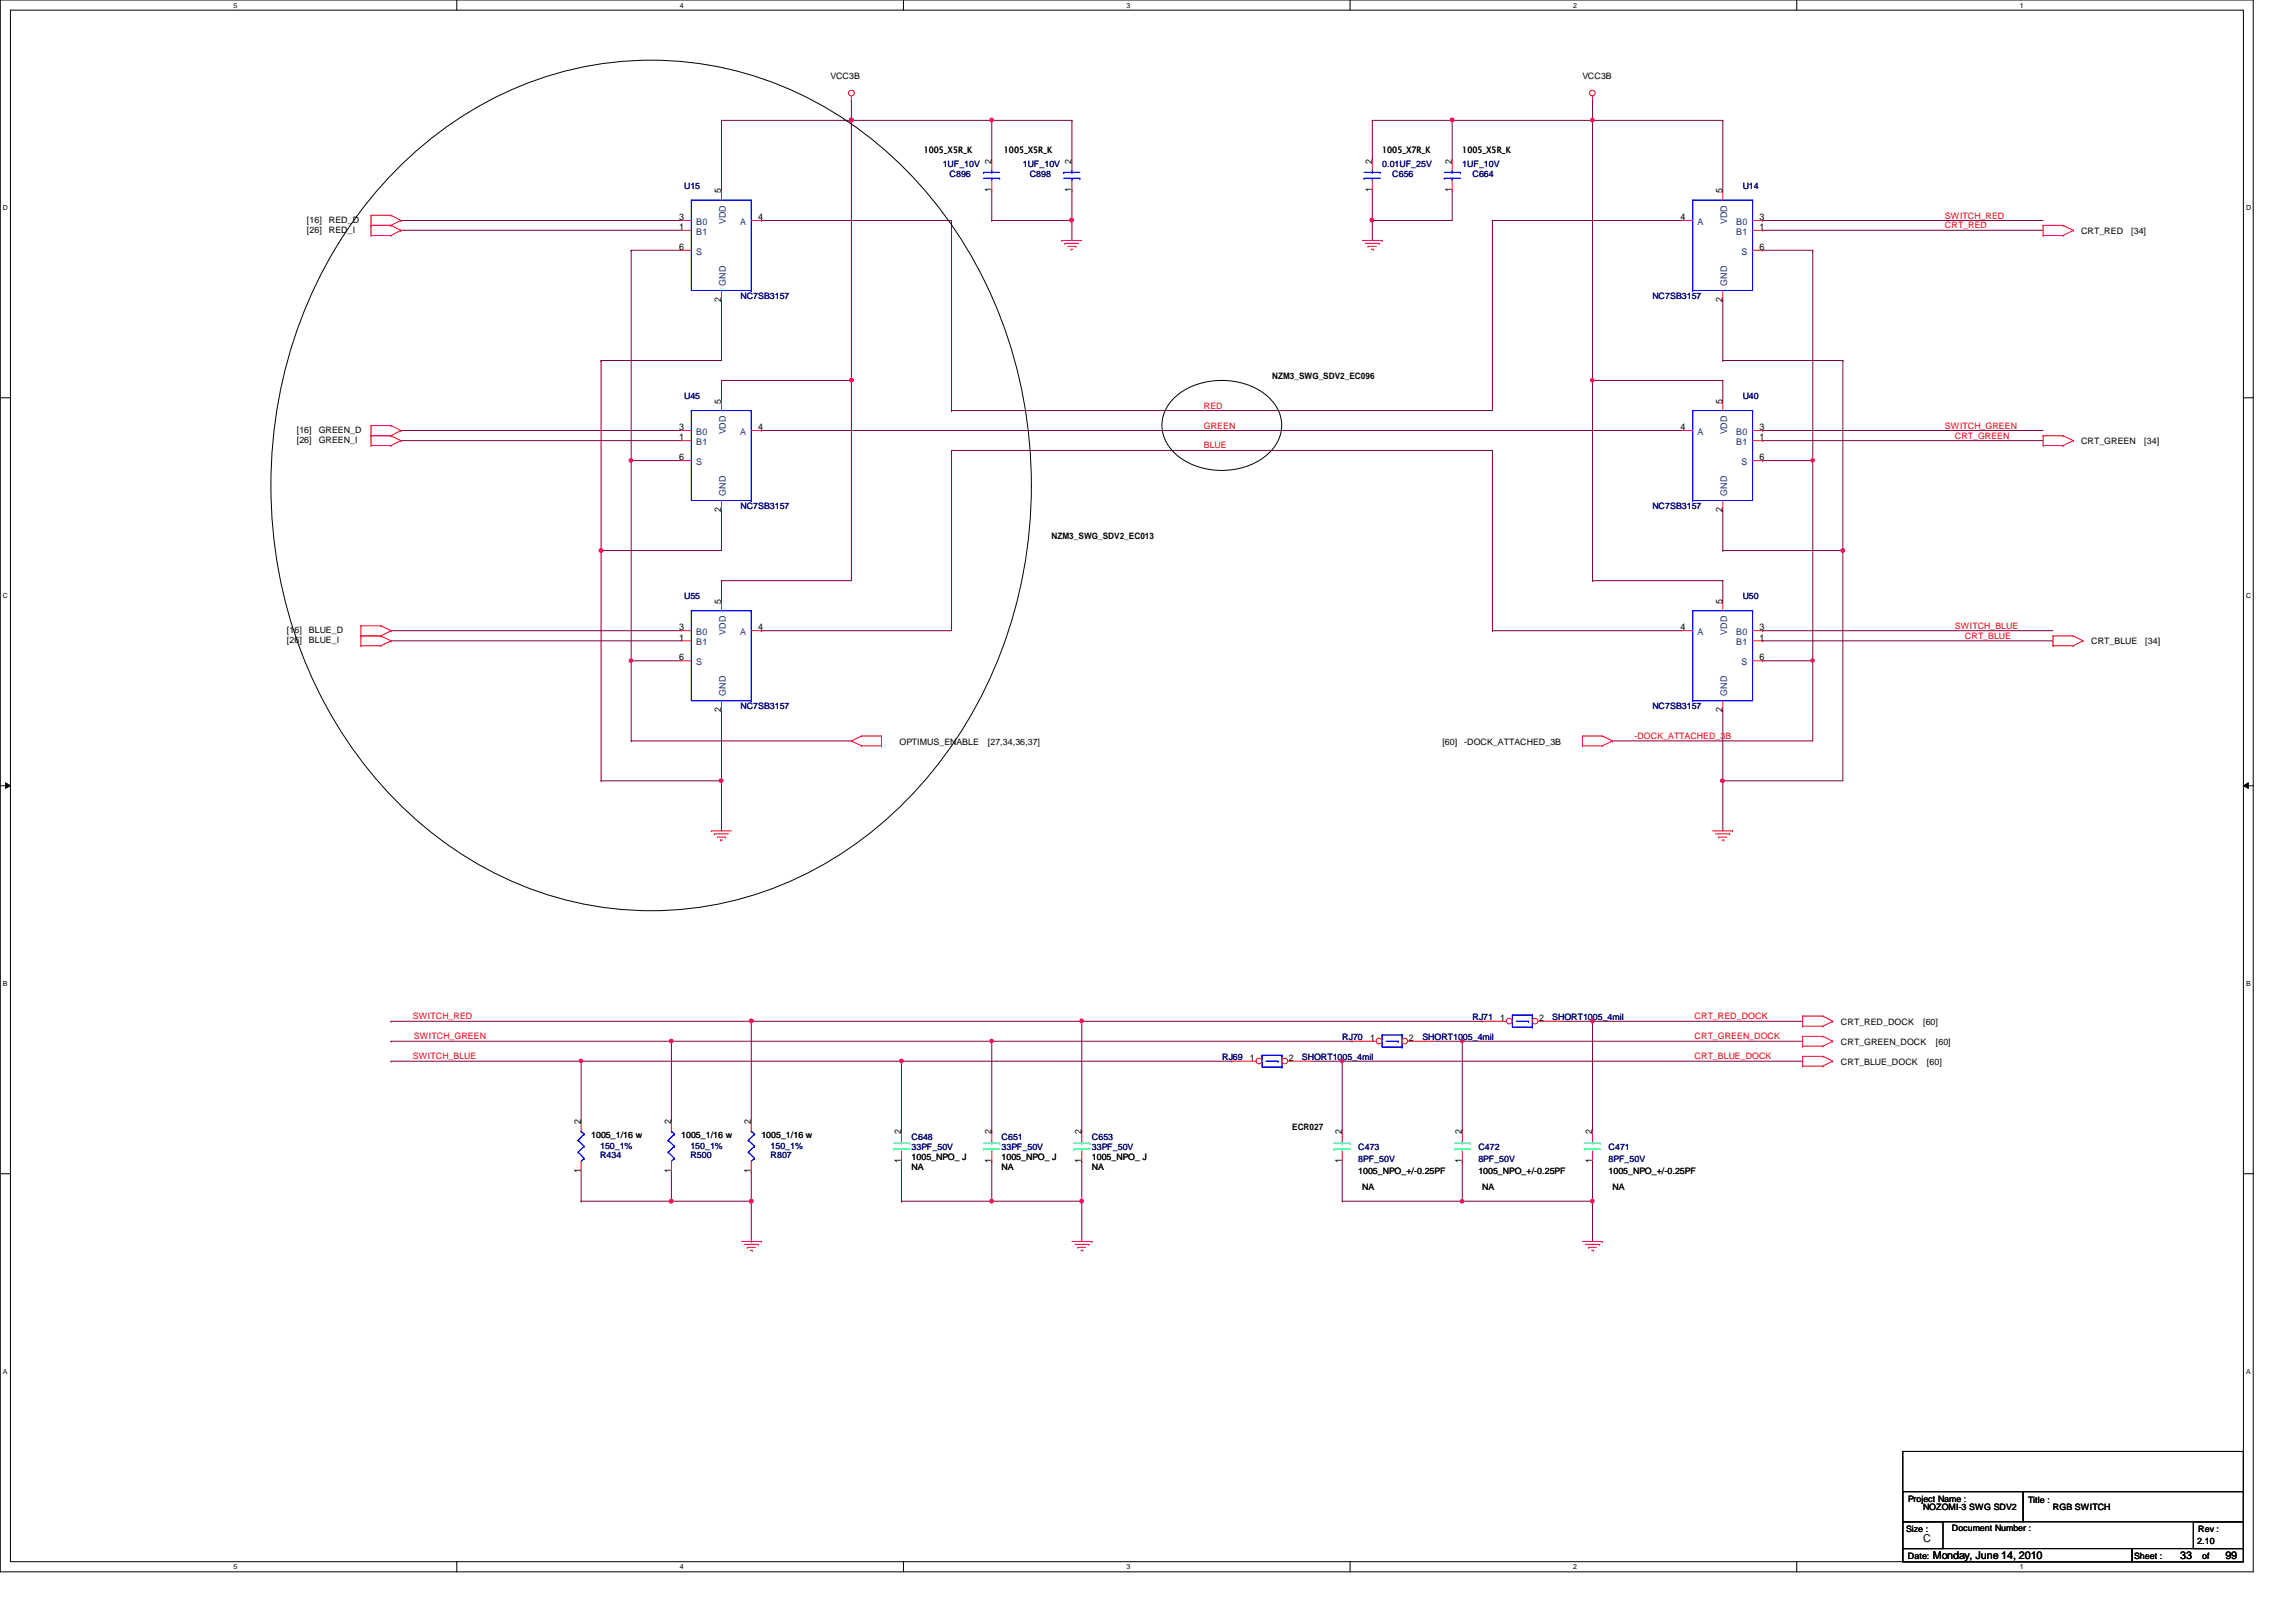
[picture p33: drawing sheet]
<svg xmlns="http://www.w3.org/2000/svg" width="297mm" height="210mm" viewBox="0 0 297 210" stroke-linecap="round" stroke-linejoin="round" font-family="sans-serif">
<defs><g id="words">
<g font-size="1.4">
<text x="248.8" y="199.5">C</text>
<text x="250.1" y="201.7">Monday, June 14, 2010</text>
<text x="282.1" y="201.7">33</text>
<text x="287.9" y="201.7">99</text>
</g>
<g font-size="1.2">
<text x="128.3" y="21.2" transform="rotate(-90 128.3 21.2)">2</text>
<text x="138.6" y="21.2" transform="rotate(-90 138.6 21.2)">2</text>
<text x="177.5" y="21.2" transform="rotate(-90 177.5 21.2)">2</text>
<text x="187.8" y="21.2" transform="rotate(-90 187.8 21.2)">2</text>
<text x="87.9" y="28.5">3</text>
<text x="87.9" y="29.8">1</text>
<text x="93.3" y="25" transform="rotate(-90 93.3 25)">5</text>
<text x="98.1" y="28.5">4</text>
<text x="128.3" y="24.8" transform="rotate(-90 128.3 24.8)">1</text>
<text x="138.6" y="24.8" transform="rotate(-90 138.6 24.8)">1</text>
<text x="177.5" y="24.8" transform="rotate(-90 177.5 24.8)">1</text>
<text x="187.8" y="24.8" transform="rotate(-90 187.8 24.8)">1</text>
<text x="217.4" y="28.5">4</text>
<text x="222.8" y="25" transform="rotate(-90 222.8 25)">5</text>
<text x="227.6" y="28.5">3</text>
<text x="227.6" y="29.8">1</text>
<text x="87.9" y="32.3">6</text>
<text x="227.6" y="32.3">6</text>
<text x="93.3" y="39.1" transform="rotate(-90 93.3 39.1)">2</text>
<text x="222.8" y="39.1" transform="rotate(-90 222.8 39.1)">2</text>
<text x="93.3" y="52.2" transform="rotate(-90 93.3 52.2)">5</text>
<text x="222.8" y="52.2" transform="rotate(-90 222.8 52.2)">5</text>
<text x="87.9" y="55.7">3</text>
<text x="87.9" y="57">1</text>
<text x="87.9" y="59.6">6</text>
<text x="98.1" y="55.7">4</text>
<text x="217.4" y="55.7">4</text>
<text x="227.6" y="55.7">3</text>
<text x="227.6" y="57">1</text>
<text x="227.6" y="59.6">6</text>
<text x="93.3" y="66.3" transform="rotate(-90 93.3 66.3)">2</text>
<text x="222.8" y="66.3" transform="rotate(-90 222.8 66.3)">2</text>
<text x="87.9" y="81.6">3</text>
<text x="87.9" y="82.9">1</text>
<text x="93.3" y="78.1" transform="rotate(-90 93.3 78.1)">5</text>
<text x="98.1" y="81.6">4</text>
<text x="217.4" y="81.6">4</text>
<text x="222.8" y="78.1" transform="rotate(-90 222.8 78.1)">5</text>
<text x="227.6" y="81.6">3</text>
<text x="227.6" y="82.9">1</text>
<text x="87.9" y="85.5">6</text>
<text x="227.6" y="85.5">6</text>
<text x="93.3" y="92.2" transform="rotate(-90 93.3 92.2)">2</text>
<text x="222.8" y="92.2" transform="rotate(-90 222.8 92.2)">2</text>
<text x="161.7" y="137.3">1</text>
<text x="166.7" y="137.3">2</text>
<text x="177.2" y="134.7">1</text>
<text x="182.3" y="134.7">2</text>
<text x="194.1" y="132.1">1</text>
<text x="199.1" y="132.1">2</text>
<text x="75.1" y="145.5" transform="rotate(-90 75.1 145.5)">2</text>
<text x="86.8" y="145.5" transform="rotate(-90 86.8 145.5)">2</text>
<text x="97.2" y="145.5" transform="rotate(-90 97.2 145.5)">2</text>
<text x="116.6" y="146.8" transform="rotate(-90 116.6 146.8)">2</text>
<text x="128.3" y="146.8" transform="rotate(-90 128.3 146.8)">2</text>
<text x="139.9" y="146.8" transform="rotate(-90 139.9 146.8)">2</text>
<text x="173.6" y="146.8" transform="rotate(-90 173.6 146.8)">2</text>
<text x="189.1" y="146.8" transform="rotate(-90 189.1 146.8)">2</text>
<text x="206" y="146.8" transform="rotate(-90 206 146.8)">2</text>
<text x="75.1" y="151.8" transform="rotate(-90 75.1 151.8)">1</text>
<text x="86.8" y="151.8" transform="rotate(-90 86.8 151.8)">1</text>
<text x="97.2" y="151.8" transform="rotate(-90 97.2 151.8)">1</text>
<text x="116.6" y="150.5" transform="rotate(-90 116.6 150.5)">1</text>
<text x="128.3" y="150.5" transform="rotate(-90 128.3 150.5)">1</text>
<text x="139.9" y="150.5" transform="rotate(-90 139.9 150.5)">1</text>
<text x="173.6" y="150.5" transform="rotate(-90 173.6 150.5)">1</text>
<text x="189.1" y="150.5" transform="rotate(-90 189.1 150.5)">1</text>
<text x="206" y="150.5" transform="rotate(-90 206 150.5)">1</text>
</g>
<g font-size="1.2" fill="#004080">
<text x="90.1" y="29.1">B0</text>
<text x="93.9" y="29" transform="rotate(-90 93.9 29)">VDD</text>
<text x="95.8" y="29.1">A</text>
<text x="219.6" y="29.1">A</text>
<text x="223.4" y="29" transform="rotate(-90 223.4 29)">VDD</text>
<text x="224.6" y="29.1">B0</text>
<text x="90.1" y="30.4">B1</text>
<text x="90.1" y="32.9">S</text>
<text x="224.6" y="30.4">B1</text>
<text x="225.3" y="32.9">S</text>
<text x="93.9" y="37" transform="rotate(-90 93.9 37)">GND</text>
<text x="223.4" y="37" transform="rotate(-90 223.4 37)">GND</text>
<text x="90.1" y="56.3">B0</text>
<text x="90.1" y="57.6">B1</text>
<text x="93.9" y="56.2" transform="rotate(-90 93.9 56.2)">VDD</text>
<text x="95.8" y="56.3">A</text>
<text x="219.6" y="56.3">A</text>
<text x="223.4" y="56.2" transform="rotate(-90 223.4 56.2)">VDD</text>
<text x="224.6" y="56.3">B0</text>
<text x="224.6" y="57.6">B1</text>
<text x="90.1" y="60.2">S</text>
<text x="93.9" y="64.1" transform="rotate(-90 93.9 64.1)">GND</text>
<text x="223.4" y="64.1" transform="rotate(-90 223.4 64.1)">GND</text>
<text x="225.3" y="60.2">S</text>
<text x="90.1" y="82.2">B0</text>
<text x="90.1" y="83.5">B1</text>
<text x="93.9" y="82.1" transform="rotate(-90 93.9 82.1)">VDD</text>
<text x="95.8" y="82.2">A</text>
<text x="219.6" y="82.2">A</text>
<text x="223.4" y="82.1" transform="rotate(-90 223.4 82.1)">VDD</text>
<text x="224.6" y="82.2">B0</text>
<text x="224.6" y="83.5">B1</text>
<text x="90.1" y="86.1">S</text>
<text x="225.3" y="86.1">S</text>
<text x="93.9" y="90" transform="rotate(-90 93.9 90)">GND</text>
<text x="223.4" y="90" transform="rotate(-90 223.4 90)">GND</text>
</g>
<g font-size="1.1">
<text x="107.4" y="10.2">VCC3B</text>
<text x="204.7" y="10.2">VCC3B</text>
<text x="119.5" y="19.9">1005_X5R_K</text>
<text x="129.9" y="19.9">1005_X5R_K</text>
<text x="178.8" y="19.9">1005_X7R_K</text>
<text x="189.2" y="19.9">1005_X5R_K</text>
<text x="39.7" y="28.8">[16]</text>
<text x="42.5" y="28.8">RED_D</text>
<text x="39.7" y="30.1">[26]</text>
<text x="42.5" y="30.1">RED_I</text>
<text x="269.2" y="30.3">CRT_RED</text>
<text x="275.7" y="30.3">[34]</text>
<text x="164.6" y="49">NZM3_SWG_SDV2_EC096</text>
<text x="38.4" y="56">[16]</text>
<text x="38.4" y="57.3">[26]</text>
<text x="41.2" y="56">GREEN_D</text>
<text x="41.2" y="57.3">GREEN_I</text>
<text x="269.2" y="57.5">CRT_GREEN</text>
<text x="277.4" y="57.5">[34]</text>
<text x="136.1" y="69.7">NZM3_SWG_SDV2_EC013</text>
<text x="37.1" y="82">[16]</text>
<text x="37.1" y="83.2">[26]</text>
<text x="40" y="82">BLUE_D</text>
<text x="40" y="83.2">BLUE_I</text>
<text x="270.5" y="83.4">CRT_BLUE</text>
<text x="277.5" y="83.4">[34]</text>
<text x="116.4" y="96.4">OPTIMUS_ENABLE</text>
<text x="127.8" y="96.4">[27,34,36,37]</text>
<text x="186.6" y="96.4">[60]</text>
<text x="189.4" y="96.4">-DOCK_ATTACHED_3B</text>
<text x="238.2" y="132.6">CRT_RED_DOCK</text>
<text x="238.2" y="135.2">CRT_GREEN_DOCK</text>
<text x="238.2" y="137.8">CRT_BLUE_DOCK</text>
<text x="248.8" y="132.6">[60]</text>
<text x="249.3" y="137.8">[60]</text>
<text x="250.4" y="135.2">[60]</text>
<text x="76.5" y="147.2">1005_1/16 w</text>
<text x="88.1" y="147.2">1005_1/16 w</text>
<text x="98.5" y="147.2">1005_1/16 w</text>
<text x="167.2" y="146.2">ECR027</text>
<text x="117.9" y="150.1">1005_NPO_ J</text>
<text x="117.9" y="151.4">NA</text>
<text x="129.6" y="150.1">1005_NPO_ J</text>
<text x="129.6" y="151.4">NA</text>
<text x="141.3" y="150.1">1005_NPO_ J</text>
<text x="141.3" y="151.4">NA</text>
<text x="175.7" y="151.9">1005_NPO_+/-0.25PF</text>
<text x="176.2" y="154">NA</text>
<text x="191.3" y="151.9">1005_NPO_+/-0.25PF</text>
<text x="191.8" y="154">NA</text>
<text x="208.1" y="151.9">1005_NPO_+/-0.25PF</text>
<text x="208.6" y="154">NA</text>
<text x="246.8" y="194.4">Project Name :</text>
<text x="248.8" y="195.4">NOZOMI-3 SWG SDV2</text>
<text x="262.4" y="194.5">Title :</text>
<text x="265.6" y="195.4">RGB SWITCH</text>
<text x="246.6" y="198.3">Size :</text>
<text x="246.8" y="201.8">Date:</text>
<text x="252.5" y="198.2">Document Number :</text>
<text x="276.1" y="201.8">Sheet :</text>
<text x="284.3" y="199.8">2.10</text>
<text x="284.4" y="198.3">Rev :</text>
<text x="284.9" y="201.8">of</text>
</g>
<g font-size="1.1" fill="#000080">
<text x="122" y="21.6">1UF_10V</text>
<text x="122.8" y="22.9">C896</text>
<text x="132.3" y="21.6">1UF_10V</text>
<text x="133.2" y="22.9">C898</text>
<text x="178.8" y="21.6">0.01UF_25V</text>
<text x="180.1" y="22.9">C656</text>
<text x="189.2" y="21.6">1UF_10V</text>
<text x="190.5" y="22.9">C664</text>
<text x="88.5" y="24.4">U15</text>
<text x="225.5" y="24.4">U14</text>
<text x="95.8" y="38.7">NC7SB3157</text>
<text x="213.8" y="38.7">NC7SB3157</text>
<text x="88.5" y="51.6">U45</text>
<text x="225.5" y="51.6">U40</text>
<text x="95.8" y="65.9">NC7SB3157</text>
<text x="213.8" y="65.9">NC7SB3157</text>
<text x="88.5" y="77.6">U55</text>
<text x="225.5" y="77.6">U50</text>
<text x="95.8" y="91.8">NC7SB3157</text>
<text x="213.8" y="91.8">NC7SB3157</text>
<text x="190.5" y="132">RJ71</text>
<text x="200.8" y="132">SHORT1005_4mil</text>
<text x="158.1" y="137.1">RJ69</text>
<text x="168.4" y="137.1">SHORT1005_4mil</text>
<text x="173.6" y="134.5">RJ70</text>
<text x="184" y="134.5">SHORT1005_4mil</text>
<text x="77.6" y="149.8">R434</text>
<text x="77.6" y="148.7">150_1%</text>
<text x="89.3" y="149.8">R500</text>
<text x="89.3" y="148.7">150_1%</text>
<text x="99.7" y="149.8">R807</text>
<text x="99.7" y="148.7">150_1%</text>
<text x="117.9" y="147.5">C648</text>
<text x="117.9" y="148.8">33PF_50V</text>
<text x="129.6" y="147.5">C651</text>
<text x="129.6" y="148.8">33PF_50V</text>
<text x="141.3" y="147.5">C653</text>
<text x="141.3" y="148.8">33PF_50V</text>
<text x="175.7" y="148.8">C473</text>
<text x="191.3" y="148.8">C472</text>
<text x="208.1" y="148.8">C471</text>
<text x="175.7" y="150.4">8PF_50V</text>
<text x="191.3" y="150.4">8PF_50V</text>
<text x="208.1" y="150.4">8PF_50V</text>
</g>
<g font-size="1.1" fill="#f00">
<text x="251.6" y="28.3">SWITCH_RED</text>
<text x="251.6" y="29.5">CRT_RED</text>
<text x="155.7" y="52.9">RED</text>
<text x="155.7" y="58">BLUE</text>
<text x="155.7" y="55.5">GREEN</text>
<text x="251.6" y="55.5">SWITCH_GREEN</text>
<text x="252.9" y="56.8">CRT_GREEN</text>
<text x="252.9" y="81.4">SWITCH_BLUE</text>
<text x="254.2" y="82.7">CRT_BLUE</text>
<text x="211.5" y="95.6">-DOCK_ATTACHED_3B</text>
<text x="53.4" y="131.9">SWITCH_RED</text>
<text x="219.2" y="131.9">CRT_RED_DOCK</text>
<text x="53.4" y="137.1">SWITCH_BLUE</text>
<text x="53.5" y="134.5">SWITCH_GREEN</text>
<text x="219.2" y="134.5">CRT_GREEN_DOCK</text>
<text x="219.2" y="137.1">CRT_BLUE_DOCK</text>
</g>
<g font-size=".9">
<text x="30.2" y="1">5</text>
<text x="88" y="1">4</text>
<text x="145.8" y="1">3</text>
<text x="203.5" y="1">2</text>
<text x="261.3" y="1">1</text>
<text x=".4" y="27.2">D</text>
<text x="290.6" y="27.2">D</text>
<text x=".4" y="77.3">C</text>
<text x="290.6" y="77.3">C</text>
<text x=".4" y="127.6">B</text>
<text x="290.6" y="127.6">B</text>
<text x=".4" y="177.8">A</text>
<text x="290.6" y="177.8">A</text>
<text x="30.2" y="203.1">5</text>
<text x="88" y="203.1">4</text>
<text x="145.8" y="203.1">3</text>
<text x="203.5" y="203.1">2</text>
<text x="261.3" y="203.1">1</text>
</g>
</g></defs>
<path d="M0 0h291.5v203.4h-291.5zM1.4 1.3h288.8v200.8h-288.8z" fill="none" stroke="#000" stroke-width=".13"/>
<g fill="#fff">
<path d="M30.2 .2h.5v1h-.5z"/>
<path d="M30.2 202.3h.5v1h-.5z"/>
</g>
<path d="M59.1 0v1.3M59.1 202.1v1.3" fill="none" stroke="#000" stroke-width=".13"/>
<g fill="#fff">
<path d="M88 .2h.5v1h-.5z"/>
<path d="M88 202.3h.5v1h-.5z"/>
</g>
<path d="M116.9 0v1.3M116.9 202.1v1.3" fill="none" stroke="#000" stroke-width=".13"/>
<g fill="#fff">
<path d="M145.8 .2h.5v1h-.5z"/>
<path d="M145.8 202.3h.5v1h-.5z"/>
</g>
<path d="M174.7 0v1.3M174.7 202.1v1.3" fill="none" stroke="#000" stroke-width=".13"/>
<g fill="#fff">
<path d="M203.5 .2h.5v1h-.5z"/>
<path d="M203.5 202.3h.5v1h-.5z"/>
</g>
<path d="M232.4 0v1.3M232.4 202.1v1.3" fill="none" stroke="#000" stroke-width=".13"/>
<g fill="#fff">
<path d="M261.3 .2h.5v1h-.5z"/>
<path d="M261.3 202.3h.5v1h-.5z"/>
<path d="M.4 26.4h.6v1h-.6z"/>
<path d="M290.6 26.4h.6v1h-.6z"/>
<path d="M.4 76.5h.6v1.1h-.6z"/>
<path d="M290.6 76.5h.6v1.1h-.6z"/>
</g>
<path d="M0 51.5h1.4M290.2 51.5h1.3" fill="none" stroke="#000" stroke-width=".13"/>
<g fill="#fff">
<path d="M.4 126.7h.6v1.1h-.6z"/>
<path d="M290.6 126.7h.6v1.1h-.6z"/>
</g>
<path d="M0 101.7h1.4M.7 101.3l.7 .4-.7 .3zM290.2 101.7l.7-.4v.7zM290.2 101.7h1.3" fill="none" stroke="#000" stroke-width=".13"/>
<path d="M.7 101.3l.7 .4-.7 .3zM290.2 101.7l.7-.4v.7z" fill="#000"/>
<g fill="#fff">
<path d="M.4 177h.5v1h-.5z"/>
<path d="M290.6 177h.5v1h-.5z"/>
</g>
<path d="M0 151.9h1.4M290.2 151.9h1.3" fill="none" stroke="#000" stroke-width=".13"/>
<path d="M206 15.6h.1M206 15.6v33.6M193.1 28.5h.1M193.1 28.5h24.6M193.1 28.5v24.6h-70M123.1 53.1h.1M123.1 58.3h.1M123.1 58.3h70M193.1 58.3h.1M193.1 58.3v23.3M193.1 81.6h.1M193.1 81.6h24.6" fill="none" stroke="#800040" stroke-width=".13"/>
<path d="M205.8 15.3h.2l.2 .1v.3l-.2 .1-.2-.1z" fill-rule="evenodd" fill="#f0f"/>
<path d="M205.8 15.3h.2l.2 .1v.3l-.2 .1-.2-.1z" fill="none" stroke="#f0f" stroke-width=".13"/>
<path d="M206 49.2h.1M206 49.2h16.9M206 49.2v25.9M222.9 49.2h.1M222.9 49.2v2.6M206 75.1h.1M206 75.1h16.9M222.9 75.1h.1M222.9 75.1v2.6" fill="none" stroke="#800040" stroke-width=".13"/>
<path d="M205.8 49h.4v.2v.2h-.2h-.2z" fill-rule="evenodd" fill="#f0f"/>
<path d="M205.8 49h.4v.2v.2h-.2h-.2z" fill="none" stroke="#f0f" stroke-width=".13"/>
<path d="M222.9 101h.1M222.9 101v6.5" fill="none" stroke="#800040" stroke-width=".13"/>
<circle cx="222.8" cy="101" r=".25" fill="#f0f"/>
<circle cx="222.8" cy="101" r=".25" fill="none" stroke="#f0f" stroke-width=".13"/>
<path d="M222.9 38.9h.1M222.9 38.9v7.8M222.9 46.7h.1M222.9 46.7h15.5M238.4 71.2h.1M238.4 71.2v29.8" fill="none" stroke="#800040" stroke-width=".13"/>
<path d="M238.2 71.1l.2-.1 .2 .1v.3l-.2 .1-.2-.1z" fill-rule="evenodd" fill="#f0f"/>
<path d="M238.2 71.1l.2-.1 .2 .1v.3l-.2 .1-.2-.1z" fill="none" stroke="#f0f" stroke-width=".13"/>
<g fill="none" stroke="#800040" stroke-width=".13">
<path d="M228 28.5h.1M228 29.8h.1M228 32.4h.1M228 28.5h36.3M228 29.8h36.3M228 32.4h6.5M234.5 32.4h.1M234.5 32.4v27.2h-6.5M228 57h.1M228 55.7h.1M228 59.6h.1M228 57h36.3"/>
<path d="M228 55.7h36.3M222.9 71.2h.1M222.9 66.1h.1M222.9 71.2h15.5M222.9 66.1v5.1M222.9 92h.1M222.9 92v9M228 82.9h.1M228 81.6h.1M228 82.9h37.6M228 81.6h37.6M234.5 85.5h.1"/>
<path d="M234.5 85.5v10.4M222.9 101h.1M222.9 101h15.5"/>
</g>
<path d="M234.3 85.3h.4v.2v.1l-.2 .1-.2-.1z" fill-rule="evenodd" fill="#f0f"/>
<path d="M234.3 85.3h.4v.2v.1l-.2 .1-.2-.1z" fill="none" stroke="#f0f" stroke-width=".13"/>
<path d="M187.9 15.6h.1M187.9 15.6h18.1M208.6 95.9h.1M208.6 95.9h25.9M228 85.5h.1M228 85.5h6.5" fill="none" stroke="#800040" stroke-width=".13"/>
<circle cx="187.9" cy="15.5" r=".26" fill="#f0f"/>
<circle cx="187.9" cy="15.5" r=".26" fill="none" stroke="#f0f" stroke-width=".13"/>
<path d="M177.5 15.6h.1M177.5 15.6v5.1M177.5 15.6h10.4M187.9 15.6h.1M187.9 15.6v5.1M206 13h.1M206 13v2.6M177.5 28.5h.1M177.5 28.5v2.6M187.9 24.6h.1M187.9 24.6v3.9h-10.4" fill="none" stroke="#800040" stroke-width=".13"/>
<circle cx="177.5" cy="28.5" r=".26" fill="#f0f"/>
<circle cx="177.5" cy="28.5" r=".26" fill="none" stroke="#f0f" stroke-width=".13"/>
<path d="M206 15.6h.1M206 15.6h16.9M222.9 15.6h.1M222.9 15.6v9M177.5 24.6h.1M177.5 24.6v3.9M234.5 59.6h.1M234.5 59.6v25.9" fill="none" stroke="#800040" stroke-width=".13"/>
<path d="M234.3 59.4h.4v.2v.1l-.2 .1-.2-.1z" fill-rule="evenodd" fill="#f0f"/>
<path d="M234.3 59.4h.4v.2v.1l-.2 .1-.2-.1z" fill="none" stroke="#f0f" stroke-width=".13"/>
<path d="M238.4 46.7h.1M238.4 46.7v24.5M50.6 132.2h.1M50.6 132.2h46.6" fill="none" stroke="#800040" stroke-width=".13"/>
<circle cx="97.2" cy="132.1" r=".26" fill="#f0f"/>
<circle cx="97.2" cy="132.1" r=".26" fill="none" stroke="#f0f" stroke-width=".13"/>
<path d="M50.6 134.7h.1M50.6 134.7h36.3" fill="none" stroke="#800040" stroke-width=".13"/>
<circle cx="86.8" cy="134.7" r=".25" fill="#f0f"/>
<circle cx="86.8" cy="134.7" r=".25" fill="none" stroke="#f0f" stroke-width=".13"/>
<path d="M50.6 137.3h.1M50.6 137.3h24.6v7.8M75.2 145.1h.1" fill="none" stroke="#800040" stroke-width=".13"/>
<path d="M75 137.1h.3l.1 .2-.1 .2h-.2h-.1z" fill-rule="evenodd" fill="#f0f"/>
<path d="M75 137.1h.3l.1 .2-.1 .2h-.2h-.1z" fill="none" stroke="#f0f" stroke-width=".13"/>
<path d="M75.2 137.3h.1M75.2 137.3h41.4M97.2 132.2v12.9M128.3 134.7h.1M128.3 134.7h-41.4v10.4M86.9 145.1h.1M97.2 145.1h.1" fill="none" stroke="#800040" stroke-width=".13"/>
<path d="M128.1 134.6h.3l.1 .1-.1 .2-.1 .1-.2-.1z" fill-rule="evenodd" fill="#f0f"/>
<path d="M128.1 134.6h.3l.1 .1-.1 .2-.1 .1-.2-.1z" fill="none" stroke="#f0f" stroke-width=".13"/>
<path d="M97.2 132.2h42.8M140 132.2h.1M75.2 155.4h.1M75.2 151.6v3.8M75.2 155.4h11.7M86.9 155.4h.1M86.9 151.6h.1M86.9 151.6v3.8" fill="none" stroke="#800040" stroke-width=".13"/>
<circle cx="86.8" cy="155.4" r=".26" fill="#f0f"/>
<circle cx="86.8" cy="155.4" r=".26" fill="none" stroke="#f0f" stroke-width=".13"/>
<path d="M86.9 155.4h10.3M97.2 155.4h.1M97.2 151.6h.1M97.2 151.6v3.8" fill="none" stroke="#800040" stroke-width=".13"/>
<circle cx="97.2" cy="155.4" r=".26" fill="#f0f"/>
<circle cx="97.2" cy="155.4" r=".26" fill="none" stroke="#f0f" stroke-width=".13"/>
<path d="M128.3 134.7v11.7M140 132.2v14.2M159.4 137.3h.1M159.4 137.3h-42.8v9.1M97.2 155.4v5.3M116.6 146.4h.1M128.3 146.4h.1M140 146.4h.1M97.2 160.7h.1" fill="none" stroke="#800040" stroke-width=".13"/>
<circle cx="116.6" cy="137.3" r=".25" fill="#f0f"/>
<circle cx="116.6" cy="137.3" r=".25" fill="none" stroke="#f0f" stroke-width=".13"/>
<path d="M140 132.2h51.8M191.8 132.2h.1" fill="none" stroke="#800040" stroke-width=".13"/>
<path d="M139.8 131.9h.1l.2 .1v.3l-.2 .1-.1-.1z" fill-rule="evenodd" fill="#f0f"/>
<path d="M139.8 131.9h.1l.2 .1v.3l-.2 .1-.1-.1z" fill="none" stroke="#f0f" stroke-width=".13"/>
<path d="M128.3 134.7h46.6M174.9 134.7h.1M116.6 155.4h.1M116.6 150.3v5.1M128.3 150.3h.1M128.3 150.3v5.1h-11.7" fill="none" stroke="#800040" stroke-width=".13"/>
<path d="M128.1 155.3l.2-.1 .2 .1-.1 .3-.1 .1-.2-.1z" fill-rule="evenodd" fill="#f0f"/>
<path d="M128.1 155.3l.2-.1 .2 .1-.1 .3-.1 .1-.2-.1z" fill="none" stroke="#f0f" stroke-width=".13"/>
<path d="M128.3 155.4h.1M140 150.3h.1M140 150.3v5.1h-11.7" fill="none" stroke="#800040" stroke-width=".13"/>
<path d="M139.8 155.3l.1-.1 .2 .1v.3l-.2 .1-.1-.1z" fill-rule="evenodd" fill="#f0f"/>
<path d="M139.8 155.3l.1-.1 .2 .1v.3l-.2 .1-.1-.1z" fill="none" stroke="#f0f" stroke-width=".13"/>
<path d="M169.8 137.3h3.8M173.6 137.3h.1M140 155.4h.1M140 155.4v5.3" fill="none" stroke="#800040" stroke-width=".13"/>
<path d="M173.5 137.1h.3l.1 .2-.1 .2h-.2h-.1z" fill-rule="evenodd" fill="#f0f"/>
<path d="M173.5 137.1h.3l.1 .2-.1 .2h-.2h-.1z" fill="none" stroke="#f0f" stroke-width=".13"/>
<g fill="none" stroke="#800040" stroke-width=".13">
<path d="M173.6 137.3v9.1M185.3 134.7h3.9M189.2 134.7h.1M189.2 134.7v11.7M202.1 132.2h3.9M206 132.2h.1M206 132.2v14.2M173.6 146.4h.1M173.6 155.4h.1M173.6 150.3v5.1M173.6 155.4h15.6M189.2 146.4h.1"/>
<path d="M189.2 155.4h.1M189.2 150.3h.1M189.2 150.3v5.1"/>
</g>
<path d="M189 155.3l.1-.1 .3 .1-.1 .3-.2 .1-.1-.1z" fill-rule="evenodd" fill="#f0f"/>
<path d="M189 155.3l.1-.1 .3 .1-.1 .3-.2 .1-.1-.1z" fill="none" stroke="#f0f" stroke-width=".13"/>
<path d="M206 150.3h.1M206 150.3v5.1" fill="none" stroke="#800040" stroke-width=".13"/>
<path d="M205.8 155.3l.2-.1 .2 .1v.3l-.2 .1-.2-.1z" fill-rule="evenodd" fill="#f0f"/>
<path d="M205.8 155.3l.2-.1 .2 .1v.3l-.2 .1-.2-.1z" fill="none" stroke="#f0f" stroke-width=".13"/>
<path d="M189.2 134.7h44M233.2 134.7h.1M189.2 155.4h16.8M206 155.4h.1M206 155.4v5.3" fill="none" stroke="#800040" stroke-width=".13"/>
<path d="M189 134.6h.3l.1 .1-.1 .2-.2 .1-.1-.1z" fill-rule="evenodd" fill="#f0f"/>
<path d="M189 134.6h.3l.1 .1-.1 .2-.2 .1-.1-.1z" fill="none" stroke="#f0f" stroke-width=".13"/>
<path d="M206 132.2h27.2M233.2 132.2h.1" fill="none" stroke="#800040" stroke-width=".13"/>
<path d="M205.8 131.9h.2l.2 .1v.3l-.2 .1-.2-.1z" fill-rule="evenodd" fill="#f0f"/>
<path d="M205.8 131.9h.2l.2 .1v.3l-.2 .1-.2-.1z" fill="none" stroke="#f0f" stroke-width=".13"/>
<path d="M123.1 28.5h.1M123.1 28.5v24.6M110.1 49.2h.1M110.1 49.2v25.9h-16.8M93.3 75.1h.1M93.3 75.1v2.6M173.6 137.3h59.6M233.2 137.3h.1" fill="none" stroke="#800040" stroke-width=".13"/>
<circle cx="110.2" cy="49.2" r=".25" fill="#f0f"/>
<circle cx="110.2" cy="49.2" r=".25" fill="none" stroke="#f0f" stroke-width=".13"/>
<path d="M51.9 29.8h.1M51.9 29.8h36.2M93.3 101h.1M93.3 101v6.5" fill="none" stroke="#800040" stroke-width=".13"/>
<circle cx="93.3" cy="101" r=".25" fill="#f0f"/>
<circle cx="93.3" cy="101" r=".25" fill="none" stroke="#f0f" stroke-width=".13"/>
<path d="M128.3 15.6h.1M128.3 15.6h10.4M51.9 57h.1M51.9 55.7h.1M51.9 55.7h36.2M51.9 57h36.2M98.5 55.7h.1M98.5 55.7h119.2" fill="none" stroke="#800040" stroke-width=".13"/>
<path d="M128.1 15.3h.2l.2 .1-.1 .3-.1 .1-.2-.1z" fill-rule="evenodd" fill="#f0f"/>
<path d="M128.1 15.3h.2l.2 .1-.1 .3-.1 .1-.2-.1z" fill="none" stroke="#f0f" stroke-width=".13"/>
<path d="M110.1 13h.1M110.1 13v2.6M81.7 59.6h.1M81.7 59.6v25.9M50.6 82.9h.1M50.6 81.6h.1M50.6 81.6h37.5M50.6 82.9h37.5M98.5 81.6h.1M98.5 81.6h24.6" fill="none" stroke="#800040" stroke-width=".13"/>
<path d="M81.5 59.4h.3l.1 .2-.1 .1-.2 .1-.1-.1z" fill-rule="evenodd" fill="#f0f"/>
<path d="M81.5 59.4h.3l.1 .2-.1 .1-.2 .1-.1-.1z" fill="none" stroke="#f0f" stroke-width=".13"/>
<g fill="none" stroke="#800040" stroke-width=".13">
<path d="M138.7 15.6h.1M138.7 15.6v5.1M81.7 32.4h.1M81.7 32.4h6.4M81.7 32.4v27.2M93.3 38.9h.1M93.3 38.9v7.8h-15.5M77.8 46.7h.1M77.8 46.7v54.3M81.7 59.6h.1M81.7 59.6h6.4M123.1 58.3h.1"/>
<path d="M123.1 58.3v23.3M77.8 71.2h.1"/>
</g>
<circle cx="77.8" cy="71.2" r=".26" fill="#f0f"/>
<circle cx="77.8" cy="71.2" r=".26" fill="none" stroke="#f0f" stroke-width=".13"/>
<path d="M128.3 15.6h.1M128.3 15.6v5.1M81.7 85.5h.1M81.7 85.5v10.4" fill="none" stroke="#800040" stroke-width=".13"/>
<path d="M81.5 85.3h.3l.1 .2-.1 .1-.2 .1-.1-.1z" fill-rule="evenodd" fill="#f0f"/>
<path d="M81.5 85.3h.3l.1 .2-.1 .1-.2 .1-.1-.1z" fill="none" stroke="#f0f" stroke-width=".13"/>
<g fill="none" stroke="#800040" stroke-width=".13">
<path d="M128.3 24.6h.1M128.3 28.5h.1M128.3 24.6v3.9M128.3 28.5h10.4M138.7 28.5h.1M138.7 28.5v2.6M77.8 71.2h.1M93.3 66.1h.1M93.3 66.1v5.1h-15.5M81.7 85.5h.1M81.7 85.5h6.4M93.3 92h.1"/>
<path d="M93.3 92v9h-15.5M77.8 101h.1"/>
</g>
<circle cx="138.6" cy="28.5" r=".26" fill="#f0f"/>
<circle cx="138.6" cy="28.5" r=".26" fill="none" stroke="#f0f" stroke-width=".13"/>
<path d="M93.3 15.6h.1M93.3 15.6h16.8M93.3 15.6v9M110.1 15.6h.1M110.1 15.6v33.6M51.9 28.5h.1M51.9 28.5h36.2M81.7 95.9h.1M81.7 95.9h28.4" fill="none" stroke="#800040" stroke-width=".13"/>
<circle cx="110.1" cy="15.5" r=".26" fill="#f0f"/>
<circle cx="110.1" cy="15.5" r=".26" fill="none" stroke="#f0f" stroke-width=".13"/>
<path d="M110.1 15.6h.1M110.1 15.6h18.2M98.5 28.5h.1M98.5 28.5h24.6M138.7 24.6h.1M138.7 24.6v3.9M93.3 49.2h.1M93.3 49.2h16.8M93.3 49.2v2.6" fill="none" stroke="#800040" stroke-width=".13"/>
<circle cx="110.1" cy="15.5" r=".26" fill="#f0f"/>
<circle cx="110.1" cy="15.5" r=".26" fill="none" stroke="#f0f" stroke-width=".13"/>
<g fill="none" stroke="#f00" stroke-width=".13">
<path d="M110.1 13h.1M110.1 12.4v.6M206 13h.1M206 12.4v.6M48 29.2h.1M48 27.9h.1M48 30.5h.1M48 29.2h2.6M48 30.5h2.6M48 27.9v2.6M48 27.9h2.6M50.6 29.2h.1"/>
<path d="M50.6 27.9h.1M50.6 30.5h.1M50.6 27.9l1.3 .6M50.6 29.2l1.3 .6M51.9 28.5h.1M51.9 29.8h.1M51.9 28.5l-1.3 .7M51.9 29.8l-1.3 .7M137.4 31.1h.1M137.4 31.1h2.6M137.7 31.5h.1M137.7 31.5h1.9"/>
<path d="M138.1 31.9h1.1M138.6 32.3h.1M138.6 32.3h.2M138.7 20.7v1.4M138.7 23.3v1.3M139.2 31.9h.1M176.2 31.1h2.6M176.6 31.5h1.8M177 31.9h.1M177 31.9h1.1M177.4 32.3h.3M177.5 20.7v1.4"/>
<path d="M177.5 23.3v1.3M177.7 32.3h.1M178.4 31.5h.1M178.8 31.1h.1M187.9 20.7v1.4M187.9 23.3v1.3M264.3 29.2h.1M264.3 30.5h.1M264.3 29.2h2.6M264.3 29.2v1.3M264.3 30.5h2.6M266.9 29.2h.1"/>
<path d="M266.9 30.5h.1M266.9 29.2l1.3 .6M268.2 29.8h.1M268.2 29.8l-1.3 .7M48 56.4h.1M48 55.1h.1M48 57.7h.1M48 56.4h2.6M48 57.7h2.6M48 55.1v2.6M48 55.1h2.6M50.6 56.4h.1"/>
<path d="M50.6 55.1h.1M50.6 57.7h.1M50.6 55.1l1.3 .6M50.6 56.4l1.3 .6M51.9 55.7h.1M51.9 57h.1M51.9 55.7l-1.3 .7M51.9 57l-1.3 .7M264.3 56.4h.1M264.3 57.7h.1M264.3 56.4v1.3M264.3 56.4h2.6"/>
<path d="M264.3 57.7h2.6M266.9 56.4h.1M266.9 57.7h.1M266.9 56.4l1.3 .6M268.2 57h.1M268.2 57l-1.3 .7M222.9 77.7v1.3M46.7 82.3h.1M46.7 81h.1M46.7 83.6h.1M46.7 82.3h2.6M46.7 83.6h2.6"/>
<path d="M46.7 81v2.6M46.7 81h2.6M49.3 82.3h.1M49.3 81h.1M49.3 83.6h.1M49.3 81l1.3 .6M49.3 82.3l1.3 .6M50.6 81.6h.1M50.6 82.9h.1M50.6 81.6l-1.3 .7M50.6 82.9l-1.3 .7M110.1 95.9h.1"/>
<path d="M110.1 95.9l1.4 .6M111.5 95.2h.1M111.5 96.5h.1M111.5 95.2h2.5M111.5 96.5h2.5M111.5 95.2l-1.4 .7M114 95.2h.1M114 96.5h.1M114 95.2v1.3M204.7 95.2h.1M204.7 96.5h.1M204.7 95.2h2.6"/>
<path d="M204.7 95.2v1.3M204.7 96.5h2.6M207.3 95.2h.1M207.3 96.5h.1M207.3 95.2l1.3 .7M208.6 95.9h.1M208.6 95.9l-1.3 .6M217.7 81.6h1.3M222.9 90.7v1.3M226.7 81.6h1.3M226.7 82.9h1.3M226.7 85.5h1.3"/>
<path d="M265.6 82.3h.1M265.6 83.6h.1M265.6 82.3h2.6M265.6 82.3v1.3M265.6 83.6h2.6M268.2 82.3h.1M268.2 83.6h.1M268.2 82.3l1.3 .6M269.5 82.9h.1M269.5 82.9l-1.3 .7M92 107.5h.1M92 107.5h2.6"/>
<path d="M92.4 107.9h.1M92.4 107.9h1.8M92.8 108.3h1M93.2 108.7h.1M93.2 108.7h.3M93.8 108.3h.1M221.6 107.5h2.6M222 107.9h1.8M222.3 108.3h.1M222.3 108.3h1.1M222.8 108.7h.2M223 108.7h.1"/>
<path d="M223.8 107.9h.1M224.2 107.5h.1M233.2 131.5h.1M233.2 132.8h.1M233.2 134.1h.1M233.2 135.4h.1M233.2 136.7h.1M233.2 138h.1M233.2 131.5h2.6M233.2 131.5v1.3M233.2 134.1v1.3M233.2 136.7v1.3"/>
<path d="M233.2 132.8h2.6M233.2 134.1h2.6M233.2 135.4h2.6M233.2 136.7h2.6M233.2 138h2.6M235.8 131.5h.1M235.8 132.8h.1M235.8 134.1h.1M235.8 135.4h.1M235.8 136.7h.1M235.8 138h.1M235.8 131.5l1.3 .7"/>
<path d="M235.8 134.1l1.3 .6M235.8 136.7l1.3 .6M237.1 132.2h.1M237.1 134.7h.1M237.1 137.3h.1M237.1 132.2l-1.3 .6M237.1 134.7l-1.3 .7M237.1 137.3l-1.3 .7M95.9 160.7h2.6M96.3 161h1.8M96.7 161.4h.1M96.7 161.4h1"/>
<path d="M97.1 161.8h.2M97.3 161.8h.1M98.1 161h.1M98.5 160.7h.1M138.7 160.7h2.6M139.1 161h1.8M139.4 161.4h.1M139.4 161.4h1.1M139.8 161.8h.3M140.1 161.8h.1M140.9 161h.1M141.3 160.7h.1"/>
<path d="M204.7 160.7h2.6M205.1 161h1.8M205.5 161.4h.1M205.5 161.4h1M205.9 161.8h.3M206.2 161.8h.1M206.9 161h.1M207.3 160.7h.1"/>
<circle cx="110.2" cy="12" r=".37"/>
<circle cx="206" cy="12" r=".37"/>
</g>
<path d="M51.7 21.5a45.8 45.8 0 0 1 39.2-13.2 47.7 47.7 0 0 1 30.3 18.2 59.7 59.7 0 0 1 10.5 50.9 54.8 54.8 0 0 1-22.6 32.9 44.8 44.8 0 0 1-52.4-1.9 55.8 55.8 0 0 1-20.7-34.5 59.7 59.7 0 0 1 11.3-47.4l2.2-2.6zM151.6 51.9a9.1 9.1 0 0 1 8.7-2.4 6.7 6.7 0 0 1 5.4 4.7 5.1 5.1 0 0 1-2.5 5.2 9.6 9.6 0 0 1-11-.5 4.8 4.8 0 0 1-.6-7zM246.2 196.9h5.2v3.5h-5.2zM246.2 193h15.5v3.9h-15.5zM246.2 187.8h44v14.3h-44zM261.7 193h28.5v3.9h-28.5zM283.8 196.9h6.4v3.5h-6.4zM246.2 200.4h29.6v1.7h-29.6zM275.8 200.4h14.4v1.7h-14.4z" fill="none" stroke="#000" stroke-width=".13"/>
<g fill="none" stroke="#00f" stroke-width=".13">
<path d="M137.6 22.3h.1M137.6 22.3h2.1M137.6 23.1h2.1M138.7 23.1h.1M138.7 22.3h.1M138.7 22.1v.2M138.7 23.1v.2M139.7 23.1h.1M176.5 23.1h.1M176.5 22.3h2.1M176.5 23.1h2.1M177.5 23.1h.1"/>
<path d="M177.5 22.3h.1M177.5 22.1v.2M177.5 23.1v.2M178.6 22.3h.1M186.9 23.1h.1M186.9 22.3h2M186.9 23.1h2M187.9 23.1h.1M187.9 22.3h.1M187.9 22.1v.2M187.9 23.1v.2M188.9 22.3h.1"/>
<path d="M219 79h.1M219 79v11.7M219 79h7.7M226.7 79h.1M226.7 79v11.7h-7.7M219 90.7h.1M195.7 131.4h.1M195.7 131.4h2.5M195.7 131.4v1.5h2.5M196.2 132.2h1.5M197.7 132.2h.1M198.2 131.4h.1"/>
<path d="M198.2 132.9h.1M198.2 131.4v1.5"/>
</g>
<circle cx="198.6" cy="132.1" r=".37" fill="#fff"/>
<g fill="none" stroke="#f00" stroke-width=".13">
<path d="M199 132.2h3.1"/>
<circle cx="198.6" cy="132.1" r=".37"/>
</g>
<circle cx="195.3" cy="132.1" r=".37" fill="#fff"/>
<g fill="none" stroke="#f00" stroke-width=".13">
<path d="M93.3 77.7v1.3M88.1 81.6h1.3M88.1 82.9h1.3M88.1 85.5h1.3M93.3 90.7v1.3M97.2 81.6h1.3M191.8 132.2h3.1M97.2 145.1v1.3M97.2 150.3v1.3"/>
<circle cx="195.3" cy="132.1" r=".37"/>
</g>
<g fill="none" stroke="#00f" stroke-width=".13">
<path d="M89.4 79h.1M89.4 79v11.7h7.8M89.4 79h7.8M97.2 79h.1M97.2 79v11.7M97.2 90.7h.1M178.8 133.9h.1M178.8 133.9h2.6M178.8 133.9v1.6h2.6M179.3 134.7h1.6M180.9 134.7h.1M181.4 133.9h.1"/>
<path d="M181.4 135.5h.1M181.4 133.9v1.6M96.8 149.1h.1M96.8 147.6h.1M96.8 149.1l.8 .8M96.8 147.6l.8 .7M97.2 146.4h.1M97.2 146.4l.4 .4M97.6 149.9h.1M97.6 148.3h.1M97.6 146.8h.1M97.6 149.9l-.4 .4"/>
<path d="M97.6 148.3l-.8 .8M97.6 146.8l-.8 .8"/>
</g>
<circle cx="181.7" cy="134.7" r=".37" fill="#fff"/>
<g fill="none" stroke="#f00" stroke-width=".13">
<path d="M182.2 134.7h3.1"/>
<circle cx="181.7" cy="134.7" r=".37"/>
</g>
<circle cx="178.4" cy="134.7" r=".37" fill="#fff"/>
<g fill="none" stroke="#f00" stroke-width=".13">
<path d="M88.1 28.5h1.3M88.1 29.8h1.3M88.1 32.4h1.3M93.3 24.6v1.3M93.3 37.6v1.3M97.2 28.5h1.3M128.3 20.7v1.4M128.3 23.3v1.3M217.7 28.5h1.3M222.9 24.6v1.3M222.9 37.6v1.3M226.7 28.5h1.3"/>
<path d="M226.7 29.8h1.3M226.7 32.4h1.3M88.1 55.7h1.3M88.1 57h1.3M88.1 59.6h1.3M93.3 51.8v1.3M97.2 55.7h1.3M217.7 55.7h1.3M222.9 51.8v1.3M226.7 55.7h1.3M226.7 57h1.3M226.7 59.6h1.3"/>
<path d="M93.3 64.8v1.3M222.9 64.8v1.3M174.9 134.7h3.2M75.2 145.1v1.3M75.2 150.3v1.3M86.9 145.1v1.3M86.9 150.3v1.3M116.6 146.4v1.3M116.6 149v1.3M128.3 146.4v1.3M128.3 149v1.3M140 146.4v1.3"/>
<path d="M140 149v1.3M173.6 146.4v1.3M173.6 149v1.3M189.2 146.4v1.3M189.2 149v1.3M206 146.4v1.3M206 149v1.3"/>
<circle cx="178.4" cy="134.7" r=".37"/>
</g>
<g fill="none" stroke="#00f" stroke-width=".13">
<path d="M89.4 25.9h.1M89.4 25.9v11.7h7.8M89.4 25.9h7.8M97.2 25.9h.1M97.2 37.6h.1M97.2 25.9v11.7M127.3 22.3h.1M127.3 22.3h2M127.3 23.1h2M128.3 23.1h.1M128.3 22.3h.1M128.3 22.1v.2"/>
<path d="M128.3 23.1v.2M129.3 23.1h.1M219 25.9h.1M219 37.6h.1M219 25.9v11.7M219 25.9h7.7M226.7 25.9h.1M226.7 25.9v11.7h-7.7M89.4 53.1h.1M89.4 53.1v11.7h7.8M89.4 53.1h7.8M97.2 53.1h.1"/>
<path d="M97.2 53.1v11.7M219 53.1h.1M219 53.1v11.7M219 53.1h7.7M226.7 53.1h.1M226.7 53.1v11.7h-7.7M97.2 64.8h.1M219 64.8h.1M163.3 136.6h.1M163.3 136.6h2.6M163.3 136.6v1.5h2.6M163.8 137.3h1.6"/>
<path d="M165.4 137.3h.1M165.9 136.6h.1M165.9 138.1h.1M165.9 136.6v1.5M74.8 149.1h.1M74.8 147.6h.1M74.8 149.1l.8 .8M74.8 147.6l.8 .7M75.2 146.4h.1M75.2 146.4l.4 .4M75.6 149.9h.1M75.6 148.3h.1"/>
<path d="M75.6 146.8h.1M75.6 149.9l-.4 .4M75.6 148.3l-.8 .8M75.6 146.8l-.8 .8M86.4 149.1h.1M86.4 147.6h.1M86.4 149.1l.8 .8M86.4 147.6l.8 .7M86.9 146.4h.1M86.9 146.4l.3 .4M87.2 149.9h.1M87.2 148.3h.1"/>
<path d="M87.2 146.8h.1M87.2 149.9l-.3 .4M87.2 148.3l-.8 .8M87.2 146.8l-.8 .8"/>
</g>
<g fill="none" stroke="#00ff80" stroke-width=".13">
<path d="M115.6 148.7h.1M115.6 148h2.1M115.6 148.7h2.1M116.6 148.7h.1M116.6 148h.1M116.6 147.7v.3M116.6 148.7v.3M117.7 148h.1M127.3 148.7h.1M127.3 148h2M127.3 148.7h2M128.3 148.7h.1"/>
<path d="M128.3 148h.1M128.3 147.7v.3M128.3 148.7v.3M129.3 148h.1M138.9 148.7h.1M138.9 148h2.1M138.9 148.7h2.1M140 148.7h.1M140 148h.1M140 147.7v.3M140 148.7v.3M141 148h.1"/>
<path d="M172.6 148.7h.1M172.6 148h2.1M172.6 148.7h2.1M173.6 148.7h.1M173.6 148h.1M173.6 147.7v.3M173.6 148.7v.3M174.7 148h.1M188.2 148.7h.1M188.2 148h2M188.2 148.7h2M189.2 148.7h.1"/>
<path d="M189.2 148h.1M189.2 147.7v.3M189.2 148.7v.3M190.2 148h.1M205 148.7h.1M205 148h2M205 148.7h2M206 148.7h.1M206 148h.1M206 147.7v.3M206 148.7v.3M207 148h.1"/>
</g>
<circle cx="166.2" cy="137.3" r=".37" fill="#fff"/>
<g fill="none" stroke="#f00" stroke-width=".13">
<path d="M166.6 137.3h3.2"/>
<circle cx="166.2" cy="137.3" r=".37"/>
</g>
<circle cx="162.9" cy="137.3" r=".37" fill="#fff"/>
<g fill="none" stroke="#f00" stroke-width=".13">
<path d="M159.4 137.3h3.1"/>
<circle cx="162.9" cy="137.3" r=".37"/>
</g>
<path d="M205.8 15.3h.2l.2 .1v.3l-.2 .1-.2-.1z" fill-rule="evenodd" fill="#f0f"/>
<path d="M205.8 15.3h.2l.2 .1v.3l-.2 .1-.2-.1z" fill="none" stroke="#f0f" stroke-width=".13"/>
<path d="M205.8 49h.4v.2v.2h-.2h-.2z" fill-rule="evenodd" fill="#f0f"/>
<path d="M205.8 49h.4v.2v.2h-.2h-.2z" fill="none" stroke="#f0f" stroke-width=".13"/>
<circle cx="222.8" cy="101" r=".25" fill="#f0f"/>
<circle cx="222.8" cy="101" r=".25" fill="none" stroke="#f0f" stroke-width=".13"/>
<path d="M238.2 71.1l.2-.1 .2 .1v.3l-.2 .1-.2-.1z" fill-rule="evenodd" fill="#f0f"/>
<path d="M238.2 71.1l.2-.1 .2 .1v.3l-.2 .1-.2-.1z" fill="none" stroke="#f0f" stroke-width=".13"/>
<path d="M234.3 85.3h.4v.2v.1l-.2 .1-.2-.1z" fill-rule="evenodd" fill="#f0f"/>
<path d="M234.3 85.3h.4v.2v.1l-.2 .1-.2-.1z" fill="none" stroke="#f0f" stroke-width=".13"/>
<circle cx="187.9" cy="15.5" r=".26" fill="#f0f"/>
<circle cx="187.9" cy="15.5" r=".26" fill="none" stroke="#f0f" stroke-width=".13"/>
<circle cx="177.5" cy="28.5" r=".26" fill="#f0f"/>
<circle cx="177.5" cy="28.5" r=".26" fill="none" stroke="#f0f" stroke-width=".13"/>
<path d="M234.3 59.4h.4v.2v.1l-.2 .1-.2-.1z" fill-rule="evenodd" fill="#f0f"/>
<path d="M234.3 59.4h.4v.2v.1l-.2 .1-.2-.1z" fill="none" stroke="#f0f" stroke-width=".13"/>
<circle cx="97.2" cy="132.1" r=".26" fill="#f0f"/>
<circle cx="97.2" cy="132.1" r=".26" fill="none" stroke="#f0f" stroke-width=".13"/>
<circle cx="86.8" cy="134.7" r=".25" fill="#f0f"/>
<circle cx="86.8" cy="134.7" r=".25" fill="none" stroke="#f0f" stroke-width=".13"/>
<path d="M75 137.1h.3l.1 .2-.1 .2h-.2h-.1z" fill-rule="evenodd" fill="#f0f"/>
<path d="M75 137.1h.3l.1 .2-.1 .2h-.2h-.1z" fill="none" stroke="#f0f" stroke-width=".13"/>
<path d="M128.1 134.6h.3l.1 .1-.1 .2-.1 .1-.2-.1z" fill-rule="evenodd" fill="#f0f"/>
<path d="M128.1 134.6h.3l.1 .1-.1 .2-.1 .1-.2-.1z" fill="none" stroke="#f0f" stroke-width=".13"/>
<circle cx="86.8" cy="155.4" r=".26" fill="#f0f"/>
<circle cx="86.8" cy="155.4" r=".26" fill="none" stroke="#f0f" stroke-width=".13"/>
<circle cx="97.2" cy="155.4" r=".26" fill="#f0f"/>
<circle cx="97.2" cy="155.4" r=".26" fill="none" stroke="#f0f" stroke-width=".13"/>
<circle cx="116.6" cy="137.3" r=".25" fill="#f0f"/>
<circle cx="116.6" cy="137.3" r=".25" fill="none" stroke="#f0f" stroke-width=".13"/>
<path d="M139.8 131.9h.1l.2 .1v.3l-.2 .1-.1-.1z" fill-rule="evenodd" fill="#f0f"/>
<path d="M139.8 131.9h.1l.2 .1v.3l-.2 .1-.1-.1z" fill="none" stroke="#f0f" stroke-width=".13"/>
<path d="M128.1 155.3l.2-.1 .2 .1-.1 .3-.1 .1-.2-.1z" fill-rule="evenodd" fill="#f0f"/>
<path d="M128.1 155.3l.2-.1 .2 .1-.1 .3-.1 .1-.2-.1z" fill="none" stroke="#f0f" stroke-width=".13"/>
<path d="M139.8 155.3l.1-.1 .2 .1v.3l-.2 .1-.1-.1z" fill-rule="evenodd" fill="#f0f"/>
<path d="M139.8 155.3l.1-.1 .2 .1v.3l-.2 .1-.1-.1z" fill="none" stroke="#f0f" stroke-width=".13"/>
<path d="M173.5 137.1h.3l.1 .2-.1 .2h-.2h-.1z" fill-rule="evenodd" fill="#f0f"/>
<path d="M173.5 137.1h.3l.1 .2-.1 .2h-.2h-.1z" fill="none" stroke="#f0f" stroke-width=".13"/>
<path d="M189 155.3l.1-.1 .3 .1-.1 .3-.2 .1-.1-.1z" fill-rule="evenodd" fill="#f0f"/>
<path d="M189 155.3l.1-.1 .3 .1-.1 .3-.2 .1-.1-.1z" fill="none" stroke="#f0f" stroke-width=".13"/>
<path d="M205.8 155.3l.2-.1 .2 .1v.3l-.2 .1-.2-.1z" fill-rule="evenodd" fill="#f0f"/>
<path d="M205.8 155.3l.2-.1 .2 .1v.3l-.2 .1-.2-.1z" fill="none" stroke="#f0f" stroke-width=".13"/>
<path d="M189 134.6h.3l.1 .1-.1 .2-.2 .1-.1-.1z" fill-rule="evenodd" fill="#f0f"/>
<path d="M189 134.6h.3l.1 .1-.1 .2-.2 .1-.1-.1z" fill="none" stroke="#f0f" stroke-width=".13"/>
<path d="M205.8 131.9h.2l.2 .1v.3l-.2 .1-.2-.1z" fill-rule="evenodd" fill="#f0f"/>
<path d="M205.8 131.9h.2l.2 .1v.3l-.2 .1-.2-.1z" fill="none" stroke="#f0f" stroke-width=".13"/>
<circle cx="110.2" cy="49.2" r=".25" fill="#f0f"/>
<circle cx="110.2" cy="49.2" r=".25" fill="none" stroke="#f0f" stroke-width=".13"/>
<circle cx="93.3" cy="101" r=".25" fill="#f0f"/>
<circle cx="93.3" cy="101" r=".25" fill="none" stroke="#f0f" stroke-width=".13"/>
<path d="M128.1 15.3h.2l.2 .1-.1 .3-.1 .1-.2-.1z" fill-rule="evenodd" fill="#f0f"/>
<path d="M128.1 15.3h.2l.2 .1-.1 .3-.1 .1-.2-.1z" fill="none" stroke="#f0f" stroke-width=".13"/>
<path d="M81.5 59.4h.3l.1 .2-.1 .1-.2 .1-.1-.1z" fill-rule="evenodd" fill="#f0f"/>
<path d="M81.5 59.4h.3l.1 .2-.1 .1-.2 .1-.1-.1z" fill="none" stroke="#f0f" stroke-width=".13"/>
<circle cx="77.8" cy="71.2" r=".26" fill="#f0f"/>
<circle cx="77.8" cy="71.2" r=".26" fill="none" stroke="#f0f" stroke-width=".13"/>
<path d="M81.5 85.3h.3l.1 .2-.1 .1-.2 .1-.1-.1z" fill-rule="evenodd" fill="#f0f"/>
<path d="M81.5 85.3h.3l.1 .2-.1 .1-.2 .1-.1-.1z" fill="none" stroke="#f0f" stroke-width=".13"/>
<circle cx="138.6" cy="28.5" r=".26" fill="#f0f"/>
<circle cx="138.6" cy="28.5" r=".26" fill="none" stroke="#f0f" stroke-width=".13"/>
<circle cx="110.1" cy="15.5" r=".26" fill="#f0f"/>
<circle cx="110.1" cy="15.5" r=".26" fill="none" stroke="#f0f" stroke-width=".13"/>
<circle cx="110.1" cy="15.5" r=".26" fill="#f0f"/>
<circle cx="110.1" cy="15.5" r=".26" fill="none" stroke="#f0f" stroke-width=".13"/>
<use href="#words"/>
</svg>
